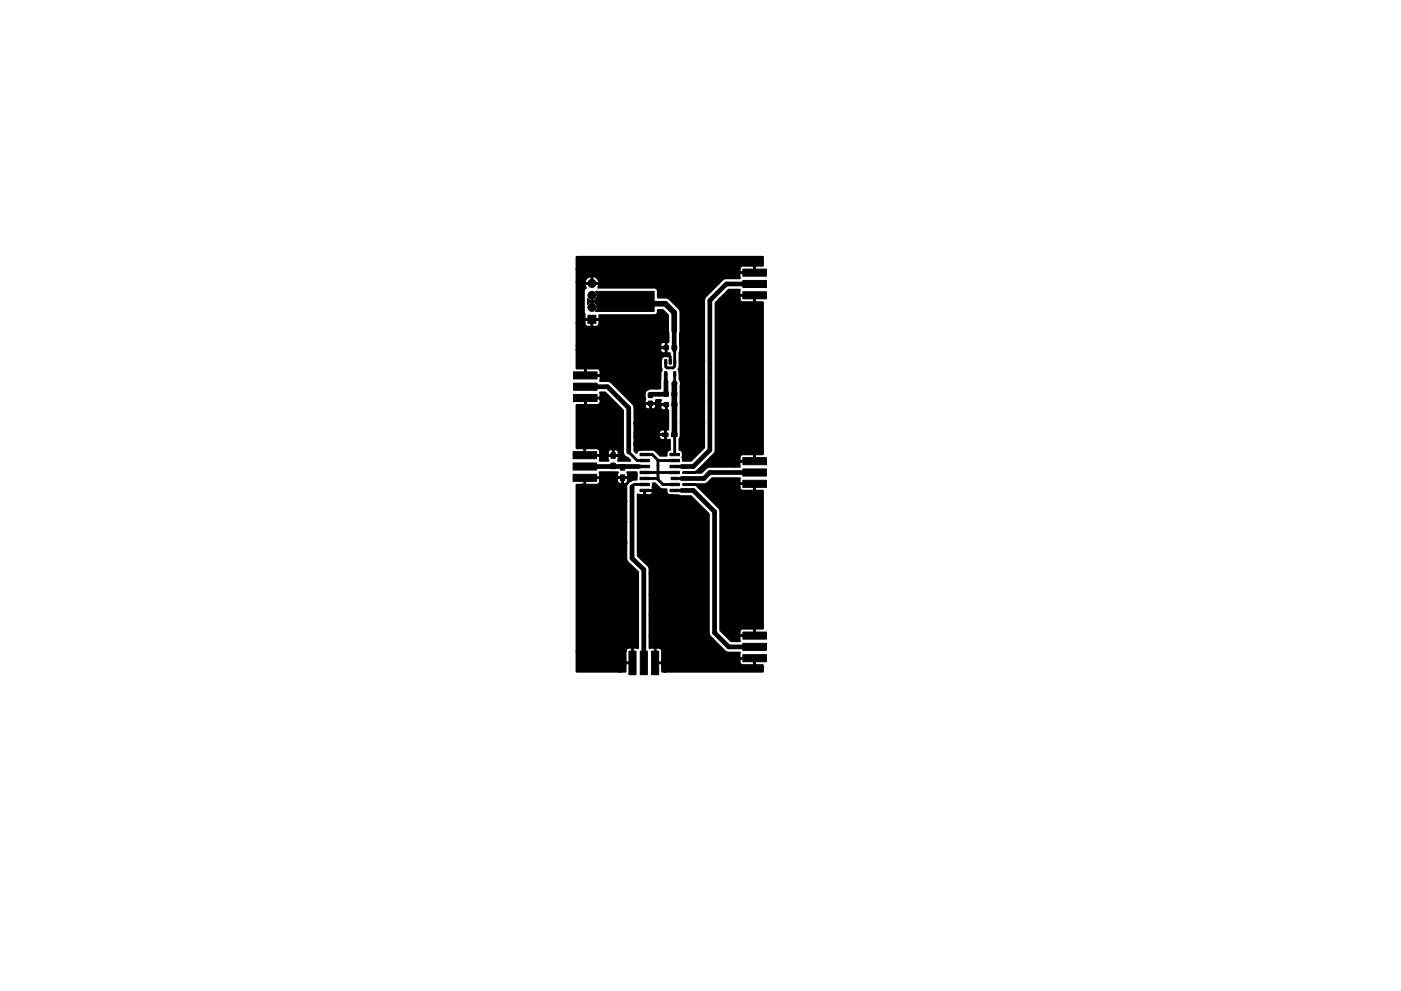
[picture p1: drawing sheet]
<svg xmlns="http://www.w3.org/2000/svg" width="297mm" height="210mm" viewBox="0 0 297 210" stroke-linecap="round" stroke-linejoin="round" font-family="sans-serif">
<g fill="#000" stroke="#000" stroke-width=".21">
<path d="M157.5 57.1h5v1.5h-5zM124.6 66.9h1.8v1.7h-1.8zM124.6 63.3l.5 .4h.4v-1v1a.92 .92 0 0 0 1.1-1l-1.1-.1h1.1l-.1-.4-.3-.4h12.5v4.3h-12.5l.3-.4 .1-.5h-1.1v-1v1h1.1a1.08 1.08 0 0 0-.8-1.1 1.08 1.08 0 0 0-1.2 .5zM140.9 76.3h.5v.9h-.5zM140.9 78.8h.5v1h-.5zM140.8 73.3h.9v.8l-.9 .1zM141.9 76.3h.4v.9h-.4zM142.8 76.3h.5v.9h-.5zM142.8 78.8h.5v1h-.5zM142.5 73.3h.9v.8l-.9 .1zM157.5 61.9h5v1.5h-5zM157.5 59.5h5v1.5h-5z"/>
<path d="M121.6 81.3h5v1.5h-5zM121.6 78.9h5v1.5h-5zM121.6 83.7h5v1.5h-5zM121.5 98.2h5v1.5h-5zM121.5 95.8h5v1.5h-5zM129.5 96h1v1.2h-1zM129.5 98.2h1v1.2h-1zM131.5 98.5h1v1.2h-1zM135.7 100h2v.5h-2zM135.7 98.7h2v.5h-2zM135.7 97.5h2v.5h-2zM135.7 96.2h2v.5h-2z"/>
<path d="M137.5 85.1l.8 .1v.9l-.8-.1zM137.5 83.4h.8v.9h-.8zM140.8 83.2h.9v.8l-.9 .1zM140.8 85.4h.9v.8l-.9 .1zM140.5 91.9h1.1v.7h-1.1zM142 96.2h2v.5h-2zM142 97.5h2v.5h-2zM142 98.7h2v.5h-2zM142 100h2v.5h-2zM142.5 83.2h.9v.8l-.9 .1zM142.5 85.4h.9l.1 .8-.9 .1zM142.3 91.9h1.2v.7h-1.2z"/>
<path d="M157.5 97.1h5v1.5h-5zM121.5 100.6h5v1.5h-5zM131.5 100.7h1v1.2h-1zM135.7 103.8h2v.5h-2zM135.7 102.5h2v.5h-2zM135.7 101.3h2v.5h-2zM142 102.5h2v.5h-2zM142 103.8h2v.5h-2zM142.3 101.3h1.5v.5h-1.5zM157.5 101.9h5v1.5h-5zM157.5 99.5h5v1.5h-5zM157.5 134.1h5v1.5h-5z"/>
<path d="M157.5 136.5h5v1.5h-5zM133.3 138.1h1.6v5h-1.6zM135.8 138.1h1.4v5h-1.4zM138.2 138.1h1.4v5h-1.4zM157.5 138.9h5v1.5h-5z"/>
<circle cx="123.5" cy="55.2" r=".5"/>
<circle cx="123.7" cy="57.9" r=".4"/>
<circle cx="127" cy="55.2" r=".5"/>
<circle cx="128.1" cy="57.9" r=".4"/>
<circle cx="132.5" cy="59" r=".4"/>
<circle cx="134" cy="56.2" r=".5"/>
<circle cx="136.9" cy="55.7" r=".4"/>
<circle cx="141.3" cy="59" r=".4"/>
<circle cx="143" cy="56.2" r=".5"/>
<circle cx="145.7" cy="55.7" r=".4"/>
<circle cx="150.1" cy="55.7" r=".4"/>
<circle cx="154.5" cy="55.7" r=".4"/>
<circle cx="158.5" cy="55.2" r=".5"/>
<circle cx="161" cy="55.2" r=".5"/>
<circle cx="123.5" cy="71.7" r=".5"/>
<circle cx="123.7" cy="74.4" r=".4"/>
<circle cx="125.5" cy="65.2" r=".85"/>
<circle cx="125.5" cy="62.7" r=".85"/>
<circle cx="125.5" cy="60.1" r=".85"/>
<circle cx="127" cy="71.7" r=".5"/>
<circle cx="128.1" cy="74.4" r=".4"/>
<circle cx="128.1" cy="67.8" r=".4"/>
<circle cx="128.1" cy="78.8" r=".4"/>
<circle cx="132.5" cy="72.2" r=".4"/>
<circle cx="132.5" cy="76.6" r=".4"/>
<circle cx="132.5" cy="67.8" r=".4"/>
<circle cx="136.9" cy="72.2" r=".4"/>
<circle cx="136.9" cy="60.1" r=".4"/>
<circle cx="136.9" cy="77.7" r=".4"/>
<circle cx="136.9" cy="67.8" r=".4"/>
<circle cx="138.7" cy="75.3" r=".5"/>
<circle cx="139.2" cy="73.7" r=".5"/>
<circle cx="141.3" cy="72.2" r=".4"/>
<circle cx="141.3" cy="67.8" r=".4"/>
<circle cx="143.5" cy="63.4" r=".4"/>
<circle cx="144.6" cy="76.6" r=".4"/>
<circle cx="145.7" cy="72.2" r=".4"/>
<circle cx="145.7" cy="67.8" r=".4"/>
<circle cx="147.9" cy="60.1" r=".4"/>
<circle cx="149" cy="76.6" r=".4"/>
<circle cx="152.3" cy="65.6" r=".4"/>
<circle cx="152.3" cy="70" r=".4"/>
<circle cx="153.4" cy="74.4" r=".4"/>
<circle cx="153.4" cy="78.8" r=".4"/>
<circle cx="156.7" cy="67.8" r=".4"/>
<circle cx="157.8" cy="72.2" r=".4"/>
<circle cx="157.8" cy="76.6" r=".4"/>
<circle cx="158" cy="65.2" r=".5"/>
<circle cx="161" cy="65.2" r=".5"/>
<circle cx="123" cy="92.7" r=".5"/>
<circle cx="123.7" cy="86.5" r=".4"/>
<circle cx="125.5" cy="92.7" r=".5"/>
<circle cx="128.1" cy="84.3" r=".4"/>
<circle cx="128.1" cy="88.7" r=".4"/>
<circle cx="128.1" cy="96.4" r=".4"/>
<circle cx="130" cy="94.2" r=".5"/>
<circle cx="132.5" cy="81" r=".4"/>
<circle cx="134.7" cy="85.4" r=".4"/>
<circle cx="134.7" cy="89.8" r=".4"/>
<circle cx="134.7" cy="94.2" r=".4"/>
<circle cx="138" cy="87.1" r=".5"/>
<circle cx="138.8" cy="92.2" r=".5"/>
<circle cx="139.1" cy="94.2" r=".4"/>
<circle cx="139.1" cy="82.1" r=".4"/>
<circle cx="139.1" cy="89.8" r=".4"/>
<circle cx="141.2" cy="87.3" r=".5"/>
<circle cx="144.6" cy="81" r=".4"/>
<circle cx="144.6" cy="89.8" r=".4"/>
<circle cx="144.6" cy="94.2" r=".4"/>
<circle cx="144.6" cy="85.4" r=".4"/>
<circle cx="149" cy="81" r=".4"/>
<circle cx="149" cy="85.4" r=".4"/>
<circle cx="149" cy="89.8" r=".4"/>
<circle cx="151.2" cy="98.6" r=".4"/>
<circle cx="152.3" cy="94.2" r=".4"/>
<circle cx="153.4" cy="87.6" r=".4"/>
<circle cx="153.4" cy="83.2" r=".4"/>
<circle cx="155.6" cy="98.6" r=".4"/>
<circle cx="156.7" cy="92" r=".4"/>
<circle cx="157.8" cy="81" r=".4"/>
<circle cx="157.8" cy="85.4" r=".4"/>
<circle cx="158.5" cy="95.2" r=".5"/>
<circle cx="161" cy="95.2" r=".5"/>
<circle cx="123.7" cy="103" r=".4"/>
<circle cx="123.7" cy="111.8" r=".4"/>
<circle cx="123.7" cy="107.4" r=".4"/>
<circle cx="123.7" cy="116.2" r=".4"/>
<circle cx="125.5" cy="105.2" r=".5"/>
<circle cx="128.1" cy="114" r=".4"/>
<circle cx="128.1" cy="118.4" r=".4"/>
<circle cx="128.1" cy="109.6" r=".4"/>
<circle cx="128.1" cy="100.8" r=".4"/>
<circle cx="128.1" cy="105.2" r=".4"/>
<circle cx="132" cy="103.4" r=".5"/>
<circle cx="132.5" cy="106.3" r=".4"/>
<circle cx="132.5" cy="110.7" r=".4"/>
<circle cx="132.5" cy="119.5" r=".4"/>
<circle cx="132.5" cy="115.1" r=".4"/>
<circle cx="133.6" cy="100.8" r=".4"/>
<circle cx="136.5" cy="106.2" r=".5"/>
<circle cx="136.9" cy="117.3" r=".4"/>
<circle cx="136.9" cy="112.9" r=".4"/>
<circle cx="136.9" cy="108.5" r=".4"/>
<circle cx="139.1" cy="104.1" r=".4"/>
<circle cx="141.3" cy="117.3" r=".4"/>
<circle cx="141.3" cy="112.9" r=".4"/>
<circle cx="141.3" cy="108.5" r=".4"/>
<circle cx="145.7" cy="106.3" r=".4"/>
<circle cx="145.7" cy="110.7" r=".4"/>
<circle cx="145.7" cy="115.1" r=".4"/>
<circle cx="146.8" cy="119.5" r=".4"/>
<circle cx="150.1" cy="103" r=".4"/>
<circle cx="153.4" cy="111.8" r=".4"/>
<circle cx="153.4" cy="107.4" r=".4"/>
<circle cx="153.4" cy="116.2" r=".4"/>
<circle cx="154.5" cy="103" r=".4"/>
<circle cx="157.8" cy="111.8" r=".4"/>
<circle cx="157.8" cy="116.2" r=".4"/>
<circle cx="157.8" cy="107.4" r=".4"/>
<circle cx="158.5" cy="105.2" r=".5"/>
<circle cx="161" cy="105.2" r=".5"/>
<circle cx="123.7" cy="129.4" r=".4"/>
<circle cx="123.7" cy="125" r=".4"/>
<circle cx="123.7" cy="138.2" r=".4"/>
<circle cx="123.7" cy="133.8" r=".4"/>
<circle cx="123.7" cy="120.6" r=".4"/>
<circle cx="128.1" cy="136" r=".4"/>
<circle cx="128.1" cy="131.6" r=".4"/>
<circle cx="128.1" cy="122.8" r=".4"/>
<circle cx="128.1" cy="127.2" r=".4"/>
<circle cx="131.5" cy="139.6" r=".4"/>
<circle cx="132.5" cy="132.7" r=".4"/>
<circle cx="132.5" cy="137.1" r=".4"/>
<circle cx="132.5" cy="123.9" r=".4"/>
<circle cx="132.5" cy="128.3" r=".4"/>
<circle cx="138" cy="121.7" r=".4"/>
<circle cx="138" cy="130.5" r=".4"/>
<circle cx="138" cy="126.1" r=".4"/>
<circle cx="138" cy="134.9" r=".4"/>
<circle cx="141" cy="139.6" r=".4"/>
<circle cx="142.4" cy="121.7" r=".4"/>
<circle cx="142.4" cy="130.5" r=".4"/>
<circle cx="142.4" cy="134.9" r=".4"/>
<circle cx="142.4" cy="126.1" r=".4"/>
<circle cx="143.5" cy="139.3" r=".4"/>
<circle cx="146.8" cy="132.7" r=".4"/>
<circle cx="146.8" cy="128.3" r=".4"/>
<circle cx="146.8" cy="123.9" r=".4"/>
<circle cx="147.9" cy="137.1" r=".4"/>
<circle cx="152.3" cy="138.2" r=".4"/>
<circle cx="153.4" cy="129.4" r=".4"/>
<circle cx="153.4" cy="125" r=".4"/>
<circle cx="153.4" cy="120.6" r=".4"/>
<circle cx="154.5" cy="133.8" r=".4"/>
<circle cx="157.8" cy="129.4" r=".4"/>
<circle cx="157.8" cy="125" r=".4"/>
<circle cx="157.8" cy="120.6" r=".4"/>
<circle cx="158" cy="132.2" r=".5"/>
<circle cx="161" cy="132.2" r=".5"/>
<circle cx="128.1" cy="140.4" r=".4"/>
<circle cx="131.5" cy="142.2" r=".4"/>
<circle cx="141" cy="142.2" r=".4"/>
<circle cx="147.9" cy="141.5" r=".4"/>
<circle cx="158" cy="141.7" r=".5"/>
<circle cx="161" cy="141.7" r=".5"/>
</g>
<g fill="none" stroke="#000" stroke-width=".6">
<path d="M139.2 73.7h2M139.5 75.3h2.3l.3 .4v1.1M141.2 79.3v.1M143 74.2v3.5l-.3 .3h-1.3l-.2-.2v-1M143 79.3v4.1M133.3 95.9l1.8 1.8h1.6M135.5 99h1.2M136.7 96.4h1.6l1.2 1.2M139.5 97.6v4.1l1 1.1h2.5M139.5 97.6l3.5 .1M142.9 92.2l.1 4.2M143 99h1.5"/>
<path d="M136.7 102.8h-2.2l-.5 .4M136.7 100.2h6.3M139.5 101.4l-2.8 .1M143 104.1h1.5M143 101.5h1.5"/>
</g>
<path d="M138.5 64.4h2.6l1.8 1.9v3.9M143 81.3l-.1 10.9" fill="none" stroke="#000" stroke-width="1.2"/>
<path d="M142.9 73.7h.1M142.9 70.2l.1 4M160 60.2h-6l-3.5 3.5v31.8l-3.5 3.5h-2.5M124 99h11.5M124.1 82h4.7l4.5 4.5v9.4M141.2 80.9v2.7h-3.1l-.2 .2M141.2 83.1v.1M134 103.2v15.2l2.5 2.4v19.8M144.5 104.1h2.5l4.5 4.5v25.6l3 3h5.5M160 100.2h-9.5l-1.3 1.3h-4.7" fill="none" stroke="#000" stroke-width="1"/>
<path d="M141.2 79.3v1.6" fill="none" stroke="#000" stroke-width=".8"/>
<path d="M122.3 54.5h39.4v1.8h-1.5l-.2 .2v1.4h-3.1l-.2 .1 .2 1-3.4 .1-4.2 4.2-.1 31.7-2.7 2.7h-1.7v-1.8l-.3-.3-.4-.2v-2.3l.3-.9v-10.9l-.3-.9v-1.3l-.2-.7 .2-.7v-2.9l.2-.8v-7.9l-.4-.7-2.1-2.1-.7-.2h-1.6v-1.4a.76 .76 0 0 0-.7-.7h-12l.3-.6-.2-.3h-2.8a.65 .65 0 0 0 .1 1l-.3 .2-.2 .4v4.4l.2 .5v1l.2 .1h2.8l.2-.1v-.7h11.8a.85 .85 0 0 0 .6-1.1h1l1.1 1.1 .1 5.6-.5 .2v2.1l.2 .2h.5l.1 .6-.6-.1a.91 .91 0 0 0-1.2 .6l-.1 1.9a.76 .76 0 0 1-.1 1.1l-.1 3.3h-1.7a1.48 1.48 0 0 0-1.4 .7 1.48 1.48 0 0 0 0 1.6l-.1 .7 .2 .2h2l.2-.2v-.5h1l-.1 .8 .2 .1h1.1v1.1l.3 .2v4h-.4l-.1 .2v1.9l.1 .2 .8-.1v2.1l-.6 .4-.1 .9h-1.3l-1-1-.5-.3h-3l-.3 .2-.3 .5-.3-.4v-3.1h5.1a.81 .81 0 0 0 .5 .7 .81 .81 0 0 0 .8-.1v-.9h-1.1l-.2 .3h-5.1v-.7h5.1l.2 .3h1.1v-.9l-.1-.2a.87 .87 0 0 0-1.2 .8h-5.1l-.1-5.8h2.2a.74 .74 0 0 0 .4 .7 .74 .74 0 0 0 .8-.1v-1.1v1.1l.2 .2a.82 .82 0 0 0 1-.6h.9v.2a.77 .77 0 0 0 1.2 .4v-1h-1l-.2 .4h-.9v-.5l-.2-.2h-2l-.2 .2v.3h-2.2l-.3-.4-4.7-4.7-.7-.2h-1.6l.2-1-.2-.1h-3.1v-1.4v1.3h3.1l.2-.1-.1-.8-.3-.4-.4-.2h-2.3l-.2 .2-.2-.2h-1.6v-3.9h17.6a.77 .77 0 0 0 .5 .7 .77 .77 0 0 0 .8-.1v-1h-1.1l-.2 .4h-17.6v-.9h17.6l.2 .4h1.1v-1l-.2-.2a.84 .84 0 0 0-1.1 .8h-17.6v-4.7h1.6l.1 .4 .4 .3 .9 .1 .2-.2v-1.4v1.4l.2 .2h.7a.76 .76 0 0 0 .7-.8v-.7l-.2-.1h-2.8l-.2 .1v.7h-1.6v-8.7h1.6l.2 .2h1.4v-1.4v1.4h1.4a1.12 1.12 0 0 0-.8-1.5l-.3-.1-.3 .2-.3-.2-.5 .3-.5 .4-.3 .7h-1.6v-2.8h34.4v.6l.2 .1h3.1v-1.3l-.2-.2h-2.3a.76 .76 0 0 0-.8 .8h-34.4zM151.8 64.3l.8-.9h4.1a.76 .76 0 0 0 .8 .8h2.3l.2-.2v-1.3h-3.1l-.2 .1v.6h-4.1l1.9-1.9h2.4l-.2 1 .2 .1h3.1v1.4l.2 .2h1.5v32.1h-1.5l-.2 .2v1.4h-3.1l-.2 .1 .2 1h-6.6l-.5 .2-1.1 1.1h-3.9l2.2-.1 .7-.2 3-2.9h6v.6l.2 .1h3.1v-1.3l-.2-.2h-2.3a.76 .76 0 0 0-.8 .8h-6l.9-.9 .2-.7zM122.3 86h1.6l.2-.2v-1.3v1.3l.2 .2h2.3a.76 .76 0 0 0 .8-.8v-.6l-.2-.1-3.1-.1h3.1l.2-.1-.2-1h1.1l3.7 3.8 .1 9.1 .3 .6 .6 .3 .6 .6h-2.6l.2-.9-.2-.1h-2l-.2 .1 .2 .9h-1.9l.2-.9-.2-.2h-3.1v-1.3v1.3h3.1l.2-.2v-.4h1.5v.5l.2 .1h1v-1.1v1.1h1a.78 .78 0 0 0 .1-1 .78 .78 0 0 0-1.1-.1 .73 .73 0 0 0-.8-.1 .73 .73 0 0 0-.4 .6h-1.5a.8 .8 0 0 0-.8-.9h-2.3l-.2 .2-.2-.2h-1.5zM122.3 102.9h1.5l.2-.2v-1.3v1.3l.2 .2h2.3a.79 .79 0 0 0 .8-1h3.5a.73 .73 0 0 0 .4 .7 .73 .73 0 0 0 .8-.1v-1.1v1.1a.77 .77 0 0 0 1.1-.1 .77 .77 0 0 0-.1-1h-2l-.2 .1v.4h-3.5v-.3l-.2-.2h-3.1h3.1l.2-.2-.2-1h3.9l-.2 1 .2 .1h2l.2-.1-.2-1h1.9v1.5l-.8 .1a1.73 1.73 0 0 0-1.4 1.4l.1 15.5 .3 .6 2.1 2.1v16.1l-.9-.1-.2 .2v3.1h-1.3l-.2 .1v1.7h-10.3v-4.4h10.3v2.4l.2 .1h1.3v-3l-.2-.2h-.6a.76 .76 0 0 0-.7 .7h-10.3zM135.3 104.9l1.2 .2 .2-.2v-.8v.8l.2 .2h.8a.63 .63 0 0 0 .6-.3 .63 .63 0 0 0 0-.7h-1.6h1.6l.2-.2v-1.3h.3l1.3 1.2h1.2v.5a.76 .76 0 0 0 .7 .8h1.8l.6 .2h2.1l3.7 3.8 .1 25.6 3.7 3.7 2.9 .1-.2 1 .2 .1h3.1v1.4l.2 .2h1.5v1.3h-21.3v-1.7l-.2-.1h-1.3v-3.1v3h1.3l.2-.2h16.3a.76 .76 0 0 0 .8 .8h2.3l.2-.2v-1.3h-3.1l-.2 .1v.6h-16.3v-2.3a.76 .76 0 0 0-.8-.7h-.5l-.2 .2-.2-.2-.9 .1v-16.7l-.4-.8-2.1-2.1zM144.8 102.8h4.7l.4-.2 1.1-1.1h5.9l-.2 1 .2 .1h3.1v1.4l.2 .2h1.5v29.1h-1.5l-.2 .2v1.4h-3.1l-.2 .1 .2 1h-1.9l-1.9-1.9h3.6v.6l.2 .1h3.1v-1.3l-.2-.2h-2.3a.76 .76 0 0 0-.8 .8h-3.6l-.3-.4-.1-25.4-.3-.6-4.3-4.3h8.6a.76 .76 0 0 0 .8 .8h2.3l.2-.2v-1.3h-3.1l-.2 .1v.6h-8.6a1.35 1.35 0 0 0-1.2-.6z" fill="#000" stroke="#000" stroke-width=".5"/>
</svg>
